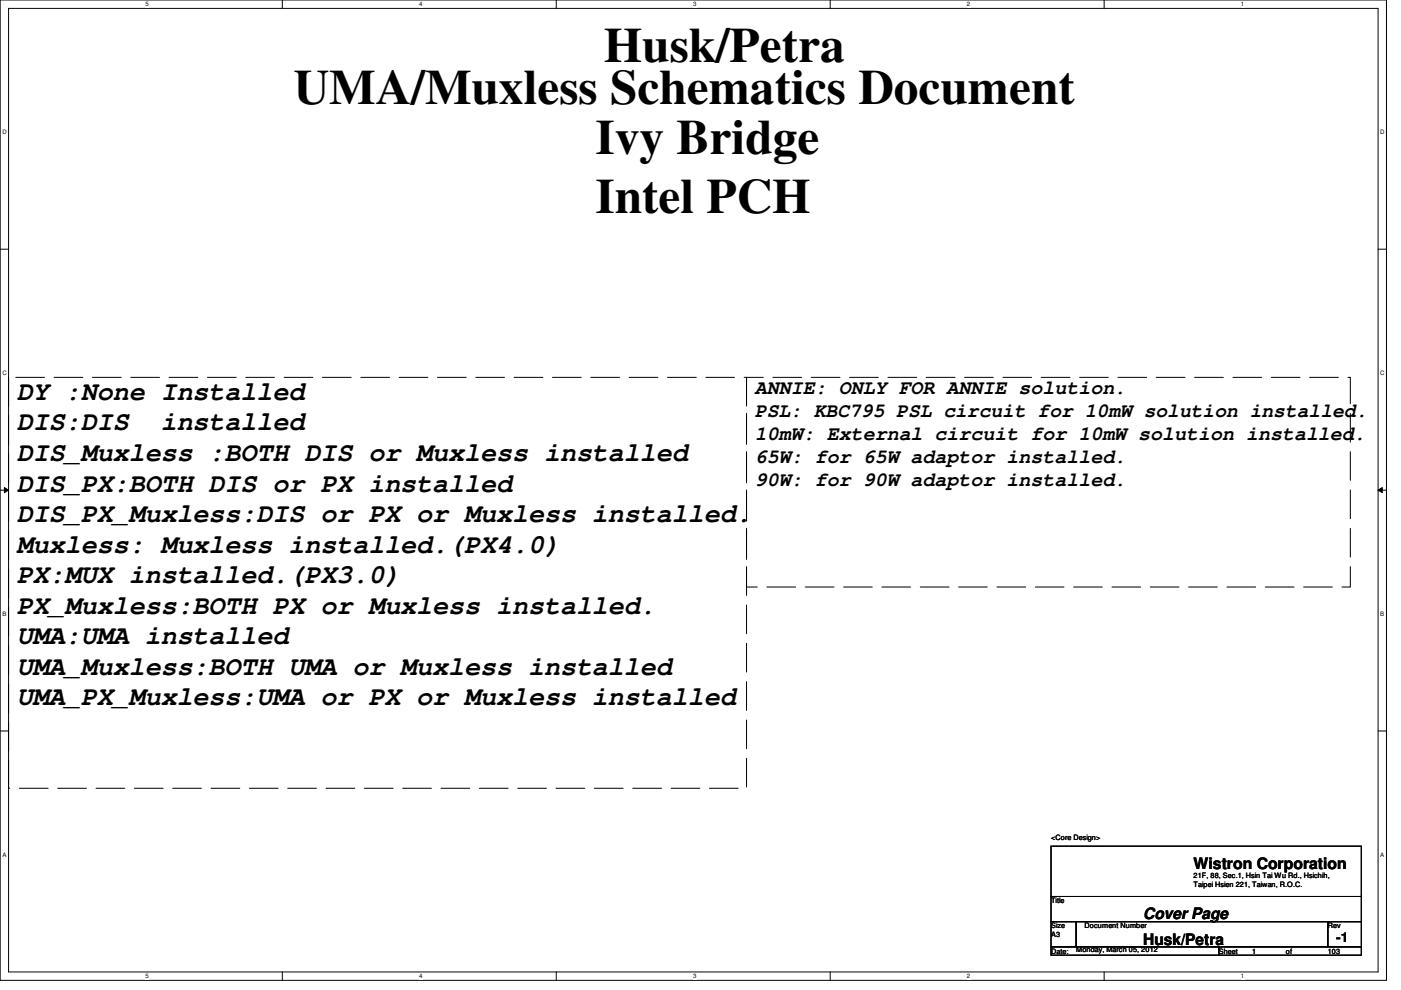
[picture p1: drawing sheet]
<svg xmlns="http://www.w3.org/2000/svg" width="297mm" height="210mm" viewBox="0 0 297 210" stroke-linecap="round" stroke-linejoin="round" font-family="sans-serif">
<defs><g id="words">
<g font-size="10.5">
<text x="128.1" y="13.1">Husk/Petra</text>
<text x="62.3" y="22">UMA/Muxless Schematics Document</text>
<text x="126.3" y="32.7">Ivy Bridge</text>
<text x="126.3" y="45.1">Intel PCH</text>
</g>
<g font-size="5.7">
<text x="3.6" y="84.8">DY :None Installed</text>
<text x="3.6" y="91.3">DIS:DIS</text>
<text x="34.1" y="91.3">installed</text>
<text x="3.6" y="97.7">DIS_Muxless :BOTH DIS or Muxless installed</text>
<text x="3.6" y="104.2">DIS_PX:BOTH DIS or PX installed</text>
<text x="3.6" y="110.7">DIS_PX_Muxless:DIS or PX or Muxless installed.</text>
<text x="3.6" y="117.2">Muxless: Muxless installed.(PX4.0)</text>
<text x="3.6" y="123.7">PX:MUX installed.(PX3.0)</text>
<text x="3.6" y="130.1">PX_Muxless:BOTH PX or Muxless installed.</text>
<text x="3.6" y="136.6">UMA:UMA installed</text>
<text x="3.6" y="143.1">UMA_Muxless:BOTH UMA or Muxless installed</text>
<text x="3.6" y="149.6">UMA_PX_Muxless:UMA or PX or Muxless installed</text>
</g>
<g font-size="4.2">
<text x="160.1" y="83.6">ANNIE: ONLY FOR ANNIE solution.</text>
<text x="160.1" y="88.5">PSL: KBC795 PSL circuit for 10mW solution installed.</text>
<text x="160.1" y="93.3">10mW: External circuit for 10mW solution installed.</text>
<text x="160.1" y="98.2">65W: for 65W adaptor installed.</text>
<text x="160.1" y="103.1">90W: for 90W adaptor installed.</text>
</g>
<g font-size="3.3">
<text x="253.1" y="184.3">Wistron Corporation</text>
<text x="242.4" y="194.9">Cover Page</text>
<text x="242.4" y="200.3">Husk/Petra</text>
</g>
<text font-size="2.8" x="283.3" y="199.8">-1</text>
<g font-size="1.6">
<text x="222.8" y="178.2">&lt;Core Design&gt;</text>
<text x="222.8" y="191.5">Title</text>
<text x="253.1" y="186.2">21F, 88, Sec.1, Hsin Tai Wu Rd., Hsichih,</text>
<text x="253.1" y="188">Taipei Hsien 221, Taiwan, R.O.C.</text>
<text x="222.8" y="196.8">Size</text>
<text x="230" y="196.8">Document Number</text>
<text x="281.5" y="196.8">Rev</text>
<text x="222.8" y="202.2">Date:</text>
<text x="222.8" y="198.6">A3</text>
<text x="228.2" y="201.8">Monday, March 05, 2012</text>
<text x="258.4" y="202.2">Sheet</text>
<text x="265.5" y="202.2">1</text>
<text x="272.6" y="202.2">of</text>
<text x="281.5" y="202.2">103</text>
</g>
<g font-size="1.3">
<text x="30.8" y="1.3">5</text>
<text x="88.9" y="1.3">4</text>
<text x="146.9" y="1.3">3</text>
<text x="205" y="1.3">2</text>
<text x="263.1" y="1.3">1</text>
<text x=".5" y="28.4">D</text>
<text x="292.6" y="28.4">D</text>
<text x=".5" y="79.5">C</text>
<text x="292.6" y="79.5">C</text>
<text x=".5" y="130.6">B</text>
<text x="292.6" y="130.6">B</text>
<text x=".5" y="181.7">A</text>
<text x="292.6" y="181.7">A</text>
<text x="30.8" y="207.4">5</text>
<text x="88.9" y="207.4">4</text>
<text x="146.9" y="207.4">3</text>
<text x="205" y="207.4">2</text>
<text x="263.1" y="207.4">1</text>
</g>
</g></defs>
<path d="M0 0h294v207.9h-294zM1.8 1.8h290.4v204.3h-290.4z" fill="none" stroke="#000" stroke-width=".21"/>
<g fill="#fff">
<path d="M30.8 .2h.7v1.4h-.7z"/>
<path d="M30.8 206.2h.7v1.4h-.7z"/>
</g>
<path d="M59.9 0v1.8M59.9 206.1v1.8" fill="none" stroke="#000" stroke-width=".21"/>
<g fill="#fff">
<path d="M88.9 .2h.6v1.4h-.6z"/>
<path d="M88.9 206.2h.6v1.4h-.6z"/>
</g>
<path d="M117.9 0v1.8M117.9 206.1v1.8" fill="none" stroke="#000" stroke-width=".21"/>
<g fill="#fff">
<path d="M146.9 .2h.7v1.4h-.7z"/>
<path d="M146.9 206.2h.7v1.4h-.7z"/>
</g>
<path d="M176 0v1.8M176 206.1v1.8" fill="none" stroke="#000" stroke-width=".21"/>
<g fill="#fff">
<path d="M205 .2h.7v1.4h-.7z"/>
<path d="M205 206.2h.7v1.4h-.7z"/>
</g>
<path d="M234.1 0v1.8M234.1 206.1v1.8" fill="none" stroke="#000" stroke-width=".21"/>
<g fill="#fff">
<path d="M263.1 .2h.7v1.4h-.7z"/>
<path d="M263.1 206.2h.7v1.4h-.7z"/>
<path d="M.5 27.3h.9v1.4h-.9z"/>
<path d="M292.6 27.3h.9v1.4h-.9z"/>
<path d="M.5 78.4h.9v1.4h-.9z"/>
<path d="M292.6 78.4h.9v1.4h-.9z"/>
</g>
<path d="M0 52.8h1.8M292.2 52.8h1.8" fill="none" stroke="#000" stroke-width=".21"/>
<g fill="#fff">
<path d="M.5 129.5h.8v1.4h-.8z"/>
<path d="M292.6 129.5h.9v1.4h-.9z"/>
</g>
<path d="M0 103.9h1.8M.9 103.4l.9 .5-.9 .5zM292.2 103.9l.9-.5v1zM292.2 103.9h1.8" fill="none" stroke="#000" stroke-width=".21"/>
<path d="M.9 103.4l.9 .5-.9 .5zM292.2 103.9l.9-.5v1z" fill="#000"/>
<g fill="#fff">
<path d="M.5 180.5h.8v1.4h-.8z"/>
<path d="M292.6 180.5h.9v1.4h-.9z"/>
</g>
<path d="M0 155h1.8M292.2 155h1.8M222.8 179.4h65.8v10.7h-65.8zM222.8 190.1h65.8v5.3h-65.8zM222.8 195.4h5.4v5.3h-5.4zM228.2 195.4h53.3v5.3h-53.3zM281.5 195.4h7.1v5.3h-7.1zM222.8 200.7h35.6v1.8h-35.6zM258.4 200.7h30.2v1.8h-30.2z" fill="none" stroke="#000" stroke-width=".21"/>
<path d="M1.8 80h156.5v87.1h-156.5zM158.3 80h128v44.5h-128z" fill="none" stroke="#000" stroke-width=".21" stroke-dasharray="6.1 2"/>
<use href="#words"/>
</svg>
